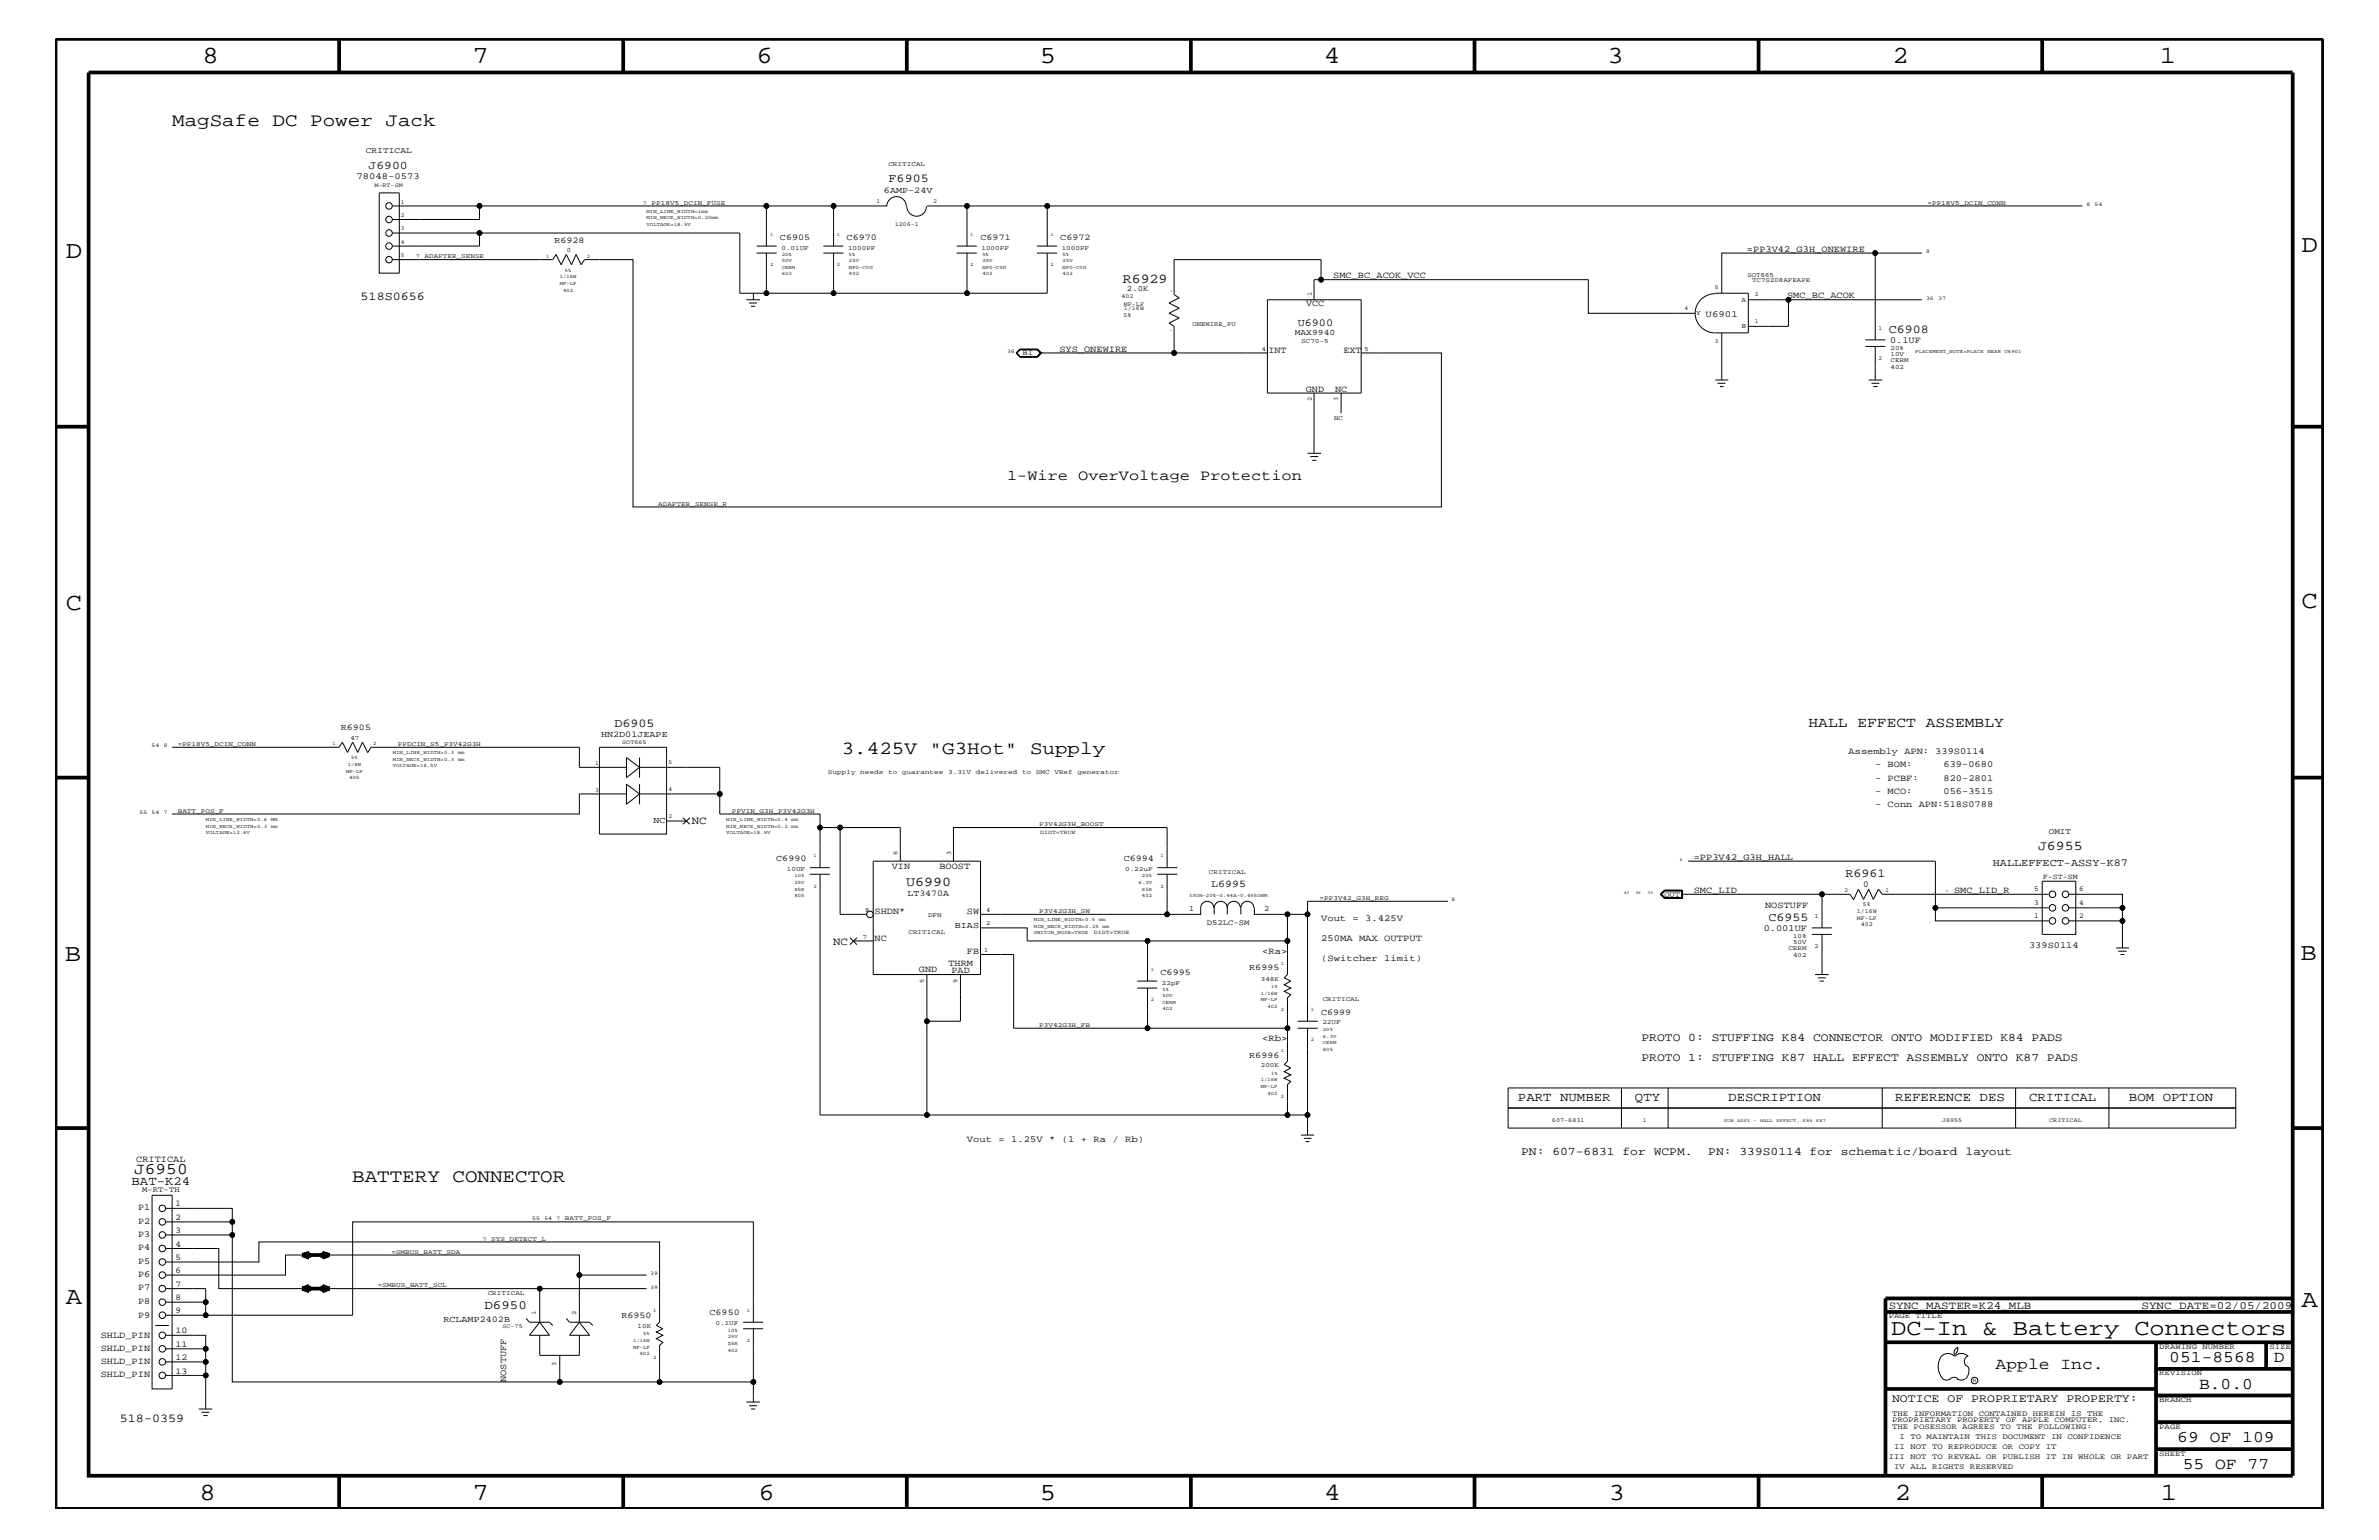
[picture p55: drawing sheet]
<svg xmlns="http://www.w3.org/2000/svg" width="432mm" height="279mm" viewBox="0 0 432 279" stroke-linecap="round" stroke-linejoin="round" font-family="sans-serif">
<defs><g id="words">
<g font-size="4.5">
<text x="36.7" y="11.5">8</text>
<text x="85.8" y="11.5">7</text>
<text x="137.3" y="11.5">6</text>
<text x="188.7" y="11.5">5</text>
<text x="240.3" y="11.5">4</text>
<text x="291.8" y="11.5">3</text>
<text x="343.5" y="11.5">2</text>
<text x="392" y="11.5">1</text>
<text x="11.9" y="46.8">D</text>
<text x="417.7" y="45.7">D</text>
<text x="11.9" y="110.6">C</text>
<text x="417.7" y="110.3">C</text>
<text x="11.8" y="174.3">B</text>
<text x="417.6" y="174.2">B</text>
<text x="11.9" y="236.7">A</text>
<text x="417.7" y="237.1">A</text>
<text x="36.2" y="272.1">8</text>
<text x="85.8" y="272.1">7</text>
<text x="137.7" y="272.1">6</text>
<text x="188.7" y="272.1">5</text>
<text x="240.4" y="272.1">4</text>
<text x="292" y="272.1">3</text>
<text x="343.9" y="272.1">2</text>
<text x="392.2" y="272.1">1</text>
</g>
<text font-size="4.1" x="343.3" y="242.3">DC-In &amp; Battery Connectors</text>
<g font-size="3.4">
<text x="31.2" y="22.9">MagSafe DC Power Jack</text>
<text x="152.8" y="136.8">3.425V &quot;G3Hot&quot; Supply</text>
<text x="63.9" y="214.4">BATTERY CONNECTOR</text>
</g>
<g font-size="3">
<text x="24.3" y="213">J6950</text>
<text x="362.2" y="248.4">Apple Inc.</text>
<text x="393.7" y="247.1">051-8568</text>
<text x="399.2" y="252">B.0.0</text>
<text x="412.7" y="247.1">D</text>
<text x="395.2" y="261.6">69 OF 109</text>
<text x="396.2" y="266.6">55 OF 77</text>
</g>
<text font-size="2.7" x="182.8" y="87.1">1-Wire OverVoltage Protection</text>
<text font-size="2.6" x="328.3" y="131.9">HALL EFFECT ASSEMBLY</text>
<g font-size="2.5">
<text x="203.8" y="51.3">R6929</text>
<text x="369.9" y="154.3">J6955</text>
<text x="164.5" y="160.8">U6990</text>
</g>
<g font-size="2.3">
<text x="275.5" y="199.8">PART NUMBER</text>
<text x="296.8" y="199.8">QTY</text>
<text x="313.7" y="199.8">DESCRIPTION</text>
<text x="344" y="199.8">REFERENCE DES</text>
<text x="368.3" y="199.8">CRITICAL</text>
<text x="386.4" y="199.8">BOM OPTION</text>
<text x="23.9" y="215">BAT-K24</text>
<text x="87.9" y="237.4">D6950</text>
</g>
<g font-size="2.2">
<text x="161.3" y="33">F6905</text>
<text x="65.4" y="54.4">518S0656</text>
<text x="342.8" y="60.4">C6908</text>
<text x="111.5" y="131.9">D6905</text>
<text x="334.9" y="159.2">R6961</text>
<text x="321" y="167.1">C6955</text>
<text x="21.8" y="258">518-0359</text>
</g>
<g font-size="2.1">
<text x="66.9" y="30.6">J6900</text>
<text x="297.9" y="188.9">PROTO 0: STUFFING K84 CONNECTOR ONTO MODIFIED K84 PADS</text>
<text x="297.9" y="192.6">PROTO 1: STUFFING K87 HALL EFFECT ASSEMBLY ONTO K87 PADS</text>
<text x="276.1" y="209.6">PN: 607-6831 for WCPM.</text>
<text x="310.1" y="209.6">PN: 339S0114 for schematic/board layout</text>
<text x="343.4" y="254.4">NOTICE OF PROPRIETARY PROPERTY:</text>
</g>
<g font-size="2">
<text x="125.6" y="149.5">NC</text>
<text x="151.2" y="171.4">NC</text>
<text x="342.8" y="237.4">SYNC_MASTER=K24_MLB</text>
<text x="388.7" y="237.4">SYNC_DATE=02/05/2009</text>
</g>
<g font-size="1.9">
<text x="235.5" y="59.1">U6900</text>
<text x="219.8" y="160.9">L6995</text>
<text x="361.7" y="157.1">HALLEFFECT-ASSY-K87</text>
</g>
<g font-size="1.7">
<text x="64.7" y="32.5">78048-0573</text>
<text x="317.1" y="45.7">=PP3V42_G3H_ONEWIRE</text>
<text x="242" y="50.5">SMC_BC_ACOK_VCC</text>
<text x="237.1" y="55.6">VCC</text>
<text x="309.6" y="57.4">U6901</text>
<text x="324.4" y="54.1">SMC_BC_ACOK</text>
<text x="192.3" y="63.9">SYS_ONEWIRE</text>
<text x="230.2" y="64">INT</text>
<text x="243.8" y="64">EXT</text>
<text x="343.1" y="62.3">0.1UF</text>
<text x="237" y="71.1">GND</text>
<text x="242.3" y="71.1">NC</text>
<text x="335.5" y="136.8">Assembly APN: 339S0114</text>
<text x="340.4" y="139.2">- BOM:</text>
<text x="340.4" y="141.7">- PCBF:</text>
<text x="352.8" y="139.2">639-0680</text>
<text x="352.8" y="141.7">820-2801</text>
<text x="340.4" y="144">- MCO:</text>
<text x="340.4" y="146.5">- Conn APN:518S0788</text>
<text x="352.8" y="144">056-3515</text>
<text x="307.4" y="156">=PP3V42_G3H_HALL</text>
<text x="161.9" y="157.7">VIN</text>
<text x="170.5" y="157.7">BOOST</text>
<text x="307.4" y="162">SMC_LID</text>
<text x="354.7" y="162">SMC_LID_R</text>
<text x="158.7" y="165.9">SHDN*</text>
<text x="175.5" y="165.9">SW</text>
<text x="239.8" y="167.1">Vout = 3.425V</text>
<text x="320.4" y="164.7">NOSTUFF</text>
<text x="158.7" y="170.7">NC</text>
<text x="175.5" y="173.2">FB</text>
<text x="229.1" y="173.2">&lt;Ra&gt;</text>
<text x="239.8" y="170.7">250MA MAX OUTPUT</text>
<text x="320.1" y="168.9">0.001UF</text>
<text x="368.3" y="172">339S0114</text>
<text x="166.8" y="176.3">GND</text>
<text x="172.1" y="175.2">THRM</text>
<text x="172.7" y="176.5">PAD</text>
<text x="239.8" y="174.4">(Switcher limit)</text>
<text x="229.1" y="188.9">&lt;Rb&gt;</text>
<text x="175.5" y="207.1">Vout = 1.25V * (1 + Ra / Rb)</text>
<text x="24.7" y="210.8">CRITICAL</text>
<text x="25.1" y="219.6">P1</text>
<text x="25.1" y="224.5">P3</text>
<text x="25.1" y="226.9">P4</text>
<text x="25.1" y="222">P2</text>
<text x="25.1" y="229.3">P5</text>
<text x="25.1" y="231.8">P6</text>
<text x="25.1" y="234.1">P7</text>
<text x="25.1" y="236.6">P8</text>
<text x="25.1" y="239">P9</text>
<text x="18.3" y="242.7">SHLD_PIN</text>
<text x="18.3" y="245.1">SHLD_PIN</text>
<text x="18.3" y="247.5">SHLD_PIN</text>
<text x="18.3" y="249.9">SHLD_PIN</text>
<text x="91.9" y="250.7" transform="rotate(-90 91.9 250.7)">NOSTUFF</text>
</g>
<g font-size="1.6">
<text x="160.4" y="35">6AMP-24V</text>
<text x="100.6" y="44.1">R6928</text>
<text x="141.6" y="43.5">C6905</text>
<text x="153.7" y="43.5">C6970</text>
<text x="178" y="43.5">C6971</text>
<text x="192.4" y="43.5">C6972</text>
<text x="61.8" y="132.5">R6905</text>
<text x="109.1" y="133.6">HN2D01JEAPE</text>
<text x="118.6" y="149.4">NC</text>
<text x="140.9" y="156.2">C6990</text>
<text x="204" y="156.2">C6994</text>
<text x="338.2" y="160.9">0</text>
<text x="164.7" y="162.5">LT3470A</text>
<text x="173.3" y="168.3">BIAS</text>
<text x="210.7" y="176.8">C6995</text>
<text x="226.7" y="176.1">R6995</text>
<text x="239.8" y="184.1">C6999</text>
<text x="226.7" y="191.9">R6996</text>
<text x="31.8" y="218.9">1</text>
<text x="31.8" y="221.3">2</text>
<text x="31.8" y="223.7">3</text>
<text x="31.8" y="226.2">4</text>
<text x="31.8" y="228.5">5</text>
<text x="31.8" y="231">6</text>
<text x="31.8" y="233.5">7</text>
<text x="31.8" y="235.8">8</text>
<text x="31.8" y="238.3">9</text>
<text x="80.5" y="239.9">RCLAMP2402B</text>
<text x="112.8" y="239.1">R6950</text>
<text x="128.8" y="238.6">C6950</text>
<text x="31.8" y="241.9">10</text>
<text x="31.8" y="244.4">11</text>
<text x="31.8" y="246.7">12</text>
<text x="31.8" y="249.2">13</text>
</g>
<g font-size="1.5">
<text x="66.4" y="27.7">CRITICAL</text>
<text x="235" y="60.8">MAX9940</text>
<text x="371.9" y="151.3">OMIT</text>
</g>
<g font-size="1.4">
<text x="204.6" y="52.8">2.0K</text>
<text x="185.6" y="64.5">BI</text>
<text x="369.2" y="161.7">5</text>
<text x="370.8" y="159.5">F-ST-SM</text>
<text x="377.4" y="161.7">6</text>
<text x="215.8" y="165.3">1</text>
<text x="219" y="167.8">D52LC-SM</text>
<text x="229.4" y="165.3">2</text>
<text x="302.1" y="162.7">OUT</text>
<text x="369.2" y="166.5">1</text>
<text x="369.2" y="164.1">3</text>
<text x="377.4" y="164.1">4</text>
<text x="377.4" y="166.5">2</text>
<text x="25.8" y="216.4">M-RT-TH</text>
<text x="342.8" y="239.2">PAGE TITLE</text>
<text x="391.9" y="244.7">DRAWING NUMBER</text>
<text x="411.9" y="244.7">SIZE</text>
<text x="391.9" y="249.5">REVISION</text>
<text x="343.4" y="256.8">THE INFORMATION CONTAINED HEREIN IS THE</text>
<text x="391.9" y="254.4">BRANCH</text>
<text x="343.4" y="259.3">THE POSESSOR AGREES TO THE FOLLOWING:</text>
<text x="343.4" y="258">PROPRIETARY PROPERTY OF APPLE COMPUTER, INC.</text>
<text x="343.8" y="262.9">II NOT TO REPRODUCE OR COPY IT</text>
<text x="344.8" y="261.1">I TO MAINTAIN THIS DOCUMENT IN CONFIDENCE</text>
<text x="391.9" y="259.3">PAGE</text>
<text x="342.8" y="264.7">III NOT TO REVEAL OR PUBLISH IT IN WHOLE OR PART</text>
<text x="343.8" y="266.6">IV ALL RIGHTS RESERVED</text>
<text x="391.9" y="264.1">SHEET</text>
</g>
<g font-size="1.3">
<text x="307.8" y="57.2">Y</text>
<text x="316.1" y="59.5">B</text>
<text x="316.1" y="54.7">A</text>
</g>
<g font-size="1.2">
<text x="161.2" y="30.2">CRITICAL</text>
<text x="118.3" y="37.2">PP18V5_DCIN_FUSE</text>
<text x="349.8" y="37.2">=PP18V5_DCIN_CONN</text>
<text x="77" y="46.8">ADAPTER_SENSE</text>
<text x="102.9" y="45.7">0</text>
<text x="141.8" y="45.3">0.01UF</text>
<text x="153.9" y="45.3">1000PF</text>
<text x="178.1" y="45.3">1000PF</text>
<text x="192.7" y="45.3">1000PF</text>
<text x="238.1" y="53.8" transform="rotate(-90 238.1 53.8)">1</text>
<text x="317.2" y="50.2">SOT665</text>
<text x="318" y="51.3">TC7SZ08AFEAPE</text>
<text x="216.5" y="59.2">ONEWIRE_PU</text>
<text x="229" y="63.6">4</text>
<text x="236.2" y="62.3">SC70-5</text>
<text x="247.6" y="63.6">5</text>
<text x="343.2" y="65.7">CERM</text>
<text x="343.2" y="64.5">10V</text>
<text x="343.2" y="63.4">20%</text>
<text x="343.2" y="67">402</text>
<text x="238.1" y="72.8" transform="rotate(-90 238.1 72.8)">2</text>
<text x="242.1" y="76.2">NC</text>
<text x="242.9" y="72.8" transform="rotate(-90 242.9 72.8)">3</text>
<text x="119.5" y="91.7">ADAPTER_SENSE_R</text>
<text x="32.3" y="135.3">=PP18V5_DCIN_CONN</text>
<text x="63.6" y="134.2">47</text>
<text x="72.2" y="135.3">PPDCIN_S5_P3V42G3H</text>
<text x="150.3" y="140.4">Supply</text>
<text x="156.2" y="140.4">needs</text>
<text x="161.2" y="140.4">to</text>
<text x="163.7" y="140.4">guarantee</text>
<text x="172.1" y="140.4">3.31V delivered</text>
<text x="185.5" y="140.4">to</text>
<text x="188" y="140.4">SMC</text>
<text x="191.4" y="140.4">VRef</text>
<text x="195.6" y="140.4">generator</text>
<text x="32.3" y="147.5">BATT_POS_F</text>
<text x="132.8" y="147.5">PPVIN_G3H_P3V42G3H</text>
<text x="188.6" y="149.9">P3V42G3H_BOOST</text>
<text x="162.9" y="155.1" transform="rotate(-90 162.9 155.1)">6</text>
<text x="172.6" y="155.1" transform="rotate(-90 172.6 155.1)">3</text>
<text x="142.8" y="158">10UF</text>
<text x="204.2" y="158">0.22uF</text>
<text x="219.4" y="158.6">CRITICAL</text>
<text x="157.1" y="165.4">8</text>
<text x="168.4" y="166.4">DFN</text>
<text x="179" y="165.4">4</text>
<text x="179" y="167.8">2</text>
<text x="188.6" y="165.6">P3V42G3H_SW</text>
<text x="239.5" y="163.3">=PP3V42_G3H_REG</text>
<text x="329.4" y="166.5">1</text>
<text x="156.6" y="170.3">7</text>
<text x="164.9" y="169.5">CRITICAL</text>
<text x="178.6" y="172.7">1</text>
<text x="324.6" y="172.4">CERM</text>
<text x="325.5" y="171.2">50V</text>
<text x="325.5" y="170.1">10%</text>
<text x="325.5" y="173.7">402</text>
<text x="329.4" y="172">2</text>
<text x="167.7" y="178.3" transform="rotate(-90 167.7 178.3)">5</text>
<text x="173.8" y="178.3" transform="rotate(-90 173.8 178.3)">9</text>
<text x="210.9" y="178.7">22pF</text>
<text x="228.9" y="177.9">348K</text>
<text x="240" y="185.9">22UF</text>
<text x="240.1" y="181.6">CRITICAL</text>
<text x="188.6" y="186.3">P3V42G3H_FB</text>
<text x="228.9" y="193.7">200K</text>
<text x="102.5" y="221.4">BATT_POS_F</text>
<text x="71" y="227.5">=SMBUS_BATT_SDA</text>
<text x="89.2" y="225.1">SYS_DETECT_L</text>
<text x="68.6" y="233.5">=SMBUS_BATT_SCL</text>
<text x="88.5" y="235">CRITICAL</text>
<text x="97.3" y="238.6" transform="rotate(-90 97.3 238.6)">1</text>
<text x="104.6" y="238.6" transform="rotate(-90 104.6 238.6)">2</text>
<text x="115.7" y="240.9">10K</text>
<text x="129.9" y="240.5">0.1UF</text>
<text x="100.9" y="247.8" transform="rotate(-90 100.9 247.8)">3</text>
</g>
<g font-size="1.1">
<text x="67.9" y="34">M-RT-SM</text>
<text x="72.7" y="41.8">3</text>
<text x="72.7" y="39.3">2</text>
<text x="72.7" y="36.9">1</text>
<text x="159.1" y="36.8">1</text>
<text x="162.4" y="41">1206-1</text>
<text x="169.4" y="36.8">2</text>
<text x="72.7" y="44.2">4</text>
<text x="72.7" y="46.6">5</text>
<text x="311.2" y="52.5">5</text>
<text x="318.5" y="53.8">2</text>
<text x="203.5" y="54.1">402</text>
<text x="203.9" y="57.5">5%</text>
<text x="204" y="56.3">1/16W</text>
<text x="204" y="55.6">MF-LF</text>
<text x="305.7" y="56.2">4</text>
<text x="318.5" y="58.6">1</text>
<text x="341" y="59.8">1</text>
<text x="311.2" y="62.3">3</text>
<text x="341" y="65.3">2</text>
<text x="112.9" y="135.1">SOT665</text>
<text x="108" y="143.6">3</text>
<text x="108" y="138.7">1</text>
<text x="121.3" y="143.5">4</text>
<text x="121.3" y="138.6">5</text>
<text x="121.3" y="148.4">2</text>
<text x="334.8" y="161.9">2</text>
<text x="342.2" y="161.9">1</text>
<text x="337" y="166.9">MF-LF</text>
<text x="337" y="165.6">1/16W</text>
<text x="338.1" y="164.5">5%</text>
<text x="337.7" y="168.1">402</text>
<text x="281.7" y="203.5">607-6831</text>
<text x="298.2" y="203.5">1</text>
<text x="352.5" y="203.5">J6955</text>
<text x="371.9" y="203.5">CRITICAL</text>
<text x="91.2" y="240.9">SC-75</text>
</g>
<g font-size="1">
<text x="116.8" y="37.2">7</text>
<text x="378.7" y="37.4">8</text>
<text x="380.2" y="37.4">54</text>
<text x="75.5" y="46.8">7</text>
<text x="349.6" y="45.9">8</text>
<text x="349.6" y="54.4">36</text>
<text x="351.8" y="54.4">37</text>
<text x="182.8" y="64">36</text>
<text x="27.5" y="135.6">54</text>
<text x="29.7" y="135.6">8</text>
<text x="25.3" y="147.7">55</text>
<text x="27.5" y="147.7">54</text>
<text x="29.7" y="147.7">7</text>
<text x="188.8" y="151.3">DIDT=TRUE</text>
<text x="263.5" y="163.5">8</text>
<text x="198.5" y="169.5">DIDT=TRUE</text>
<text x="96.6" y="221.4">55</text>
<text x="98.8" y="221.4">54</text>
<text x="101" y="221.4">7</text>
<text x="87.6" y="225.1">7</text>
<text x="118" y="231.3">39</text>
<text x="118" y="233.8">39</text>
<text x="358.1" y="250.7">R</text>
</g>
<g font-size=".9">
<text x="117.3" y="38.6">MIN_LINE_WIDTH=1mm</text>
<text x="117.3" y="39.8">MIN_NECK_WIDTH=0.20mm</text>
<text x="117.3" y="41">VOLTAGE=18.5V</text>
<text x="99.1" y="46.8">1</text>
<text x="106.5" y="46.8">2</text>
<text x="139.8" y="42.9">1</text>
<text x="141.9" y="46.5">20%</text>
<text x="141.9" y="47.6">50V</text>
<text x="151.9" y="42.9">1</text>
<text x="154.1" y="46.5">5%</text>
<text x="154.1" y="47.6">25V</text>
<text x="176.1" y="42.9">1</text>
<text x="178.3" y="46.5">5%</text>
<text x="178.3" y="47.6">25V</text>
<text x="190.7" y="42.9">1</text>
<text x="192.9" y="47.6">25V</text>
<text x="192.9" y="46.5">5%</text>
<text x="101.6" y="51.7">MF-LF</text>
<text x="101.6" y="50.5">1/16W</text>
<text x="102.2" y="52.9">402</text>
<text x="102.5" y="49.3">5%</text>
<text x="139.8" y="48.3">2</text>
<text x="141.9" y="48.8">CERM</text>
<text x="141.9" y="50">603</text>
<text x="151.9" y="48.3">2</text>
<text x="154.1" y="50">402</text>
<text x="154.1" y="48.8">NP0-C0G</text>
<text x="176.1" y="48.3">2</text>
<text x="178.3" y="50">402</text>
<text x="178.3" y="48.8">NP0-C0G</text>
<text x="190.7" y="48.3">2</text>
<text x="192.9" y="48.8">NP0-C0G</text>
<text x="192.9" y="50">402</text>
<text x="347.6" y="64">PLACEMENT_NOTE=PLACE NEAR U6901</text>
<text x="60.4" y="135.2">1</text>
<text x="63.8" y="137.8">5%</text>
<text x="67.7" y="135.2">2</text>
<text x="71.3" y="136.8">MIN_LINE_WIDTH=0.3 mm</text>
<text x="62.8" y="140.2">MF-LF</text>
<text x="63.1" y="139">1/8W</text>
<text x="63.4" y="141.4">805</text>
<text x="71.3" y="139.2">VOLTAGE=18.5V</text>
<text x="71.3" y="138">MIN_NECK_WIDTH=0.3 mm</text>
<text x="37.3" y="149">MIN_LINE_WIDTH=0.6 MM</text>
<text x="131.8" y="149">MIN_LINE_WIDTH=0.4 mm</text>
<text x="37.3" y="150.1">MIN_NECK_WIDTH=0.3 mm</text>
<text x="37.3" y="151.3">VOLTAGE=12.6V</text>
<text x="131.8" y="151.3">VOLTAGE=18.5V</text>
<text x="131.8" y="150.1">MIN_NECK_WIDTH=0.2 mm</text>
<text x="147.7" y="155.6">1</text>
<text x="210.7" y="155.6">1</text>
<text x="144.2" y="159.2">10%</text>
<text x="144.2" y="160.3">25V</text>
<text x="144.2" y="161.6">X5R</text>
<text x="147.7" y="161.1">2</text>
<text x="206.7" y="160.3">6.3V</text>
<text x="207.3" y="161.6">X5R</text>
<text x="207.3" y="159.2">20%</text>
<text x="210.7" y="161.1">2</text>
<text x="144.2" y="162.8">805</text>
<text x="187.6" y="167.1">MIN_LINE_WIDTH=0.5 mm</text>
<text x="207.3" y="162.8">402</text>
<text x="215.8" y="162.7">33UH-20%-0.44A-0.455OHM</text>
<text x="187.6" y="168.3">MIN_NECK_WIDTH=0.25 mm</text>
<text x="187.6" y="169.5">SWITCH_NODE=TRUE</text>
<text x="208.9" y="176.2">1</text>
<text x="211" y="179.9">5%</text>
<text x="230.7" y="179.3">1%</text>
<text x="232.5" y="175">1</text>
<text x="208.9" y="181.6">2</text>
<text x="211" y="181">50V</text>
<text x="211" y="183.3">402</text>
<text x="211" y="182.1">CERM</text>
<text x="228.9" y="180.5">1/16W</text>
<text x="228.9" y="181.6">MF-LF</text>
<text x="230" y="182.9">402</text>
<text x="232.5" y="183.5">2</text>
<text x="237.9" y="183.5">1</text>
<text x="232.5" y="190.8">1</text>
<text x="237.9" y="188.9">2</text>
<text x="240.1" y="188.2">6.3V</text>
<text x="240.1" y="187.1">20%</text>
<text x="240.1" y="189.4">CERM</text>
<text x="240.1" y="190.6">805</text>
<text x="228.9" y="197.4">MF-LF</text>
<text x="228.9" y="196.2">1/16W</text>
<text x="230.7" y="195">1%</text>
<text x="230" y="198.7">402</text>
<text x="232.5" y="199.2">2</text>
<text x="118.5" y="238">1</text>
<text x="135.6" y="238">1</text>
<text x="114.9" y="243.5">1/16W</text>
<text x="114.9" y="244.7">MF-LF</text>
<text x="116.1" y="245.9">402</text>
<text x="116.8" y="242.3">5%</text>
<text x="132.1" y="241.7">10%</text>
<text x="132.1" y="245.2">402</text>
<text x="132.1" y="242.8">25V</text>
<text x="132.1" y="244">X5R</text>
<text x="135.6" y="243.5">2</text>
<text x="118.5" y="246.5">2</text>
</g>
<g font-size=".8">
<text x="304.9" y="156.2">8</text>
<text x="353.1" y="162">7</text>
<text x="294.7" y="162.2">43</text>
<text x="296.8" y="162.2">36</text>
<text x="299" y="162.2">35</text>
<text x="312.9" y="203.5">SUB</text>
<text x="315.3" y="203.5">ASSY</text>
<text x="318.3" y="203.5">-</text>
<text x="319.5" y="203.5">HALL</text>
<text x="322.5" y="203.5">EFFECT,</text>
<text x="327.2" y="203.5">K86</text>
<text x="329.6" y="203.5">K87</text>
</g>
<g font-size=".6">
<text x="212.8" y="53" transform="rotate(-90 212.8 53)">2</text>
<text x="212.8" y="60.1" transform="rotate(-90 212.8 60.1)">1</text>
</g>
</g></defs>
<g fill="none" stroke="#000" stroke-width=".18">
<path d="M68.8 35h3.7v14.6h-3.7zM71.3 37.4h15.7v2.4h-15.7M87 37.4h52.1M151.3 37.4h-12.2v7.2M161 37.5a1.78 1.78 0 0 1 1.7-1.8 1.78 1.78 0 0 1 1.8 1.8M161 37.4h-9.7v7.2M164.6 37.5a1.78 1.78 0 0 0 1.8 1.7 1.78 1.78 0 0 0 1.7-1.7M168.2 37.4h7.3v7.2M175.5 37.4h14.6v7.2M190.1 37.4h187.9M71.3 42.3h63v10.9h4.8v-7.3M71.3 47.1h29l.6-.9 1 1.8 .9-1.8 .9 1.8 .9-1.8 .9 1.8 .6-.9h8.8v44.9h146.7v-28h-14.5"/>
<path d="M87 42.3v2.3h-15.7M135.5 54.4h2.4M136 55h1.4M136.3 55.6h.8M136.7 53.2v1.2M137.3 45.9h3.7M137.3 44.6h3.7M139.1 53.2h12.2M149.4 45.9h3.7M149.4 44.6h3.7M151.3 45.9v7.3h24.2v-7.3M173.7 45.9h3.6"/>
<path d="M173.7 44.6h3.6M188.2 45.9h3.7M188.2 44.6h3.7M190.1 45.9v7.3h-14.6M230 54.4h17.1v16.9h-17.1zM238.5 54.4v-3.7h49.8v6.1h19.4M239.8 50.7v-3.6h-26.7v6.4l.9 .5-1.8 1 1.8 .9-1.8 .9 1.8 .9-1.8 .9 .9 .6v4.8h-24.3M311.3 53.3a3.6 3.6 0 0 0-3.6 3.5 3.6 3.6 0 0 0 3.6 3.6M311.3 53.2h6v7.2h-6M312.5 53.2v-7.3h27.9v15.8M317.3 54.4h7.3v4.8h-7.3M324.6 54.4h24.2"/>
<path d="M340.4 45.9h8.4M184.5 64l.7-.6h3.1l.6 .6-.6 .7h-3.1zM184.5 64l.7 .8h3.1M185.2 63.4h3l.6 .6-.6 .7h-3l-.6-.7zM188.3 63.4h-3.1l-.7 .6M188.3 63.4h-3.1l-.8 .6 .8 .8h3.1M188.3 63.4l.8 .6-.8 .8M188.3 63.4l.7 .6-.7 .8M213.1 64h16.9M238.5 71.3v10.9M243.4 71.3v3.7M311.3 68.9h2.4"/>
<path d="M311.7 69.5h1.5M312.2 70.1h.6M312.5 60.4v8.5M338.6 62.9h3.6M338.6 61.7h3.6M339.2 68.9h2.4M339.7 69.5h1.4M340 70.1h.8M340.4 62.9v6M237.3 82.2h2.5M237.8 82.8h1.5M238.2 83.5h.7"/>
<path d="M31.2 135.6h30.4l.5-1 1 1.9 .9-1.9 .9 1.9 .9-1.9 .9 1.9M66.7 136.6l.6-1h37.9v3.6h8.5M108.8 135.6h12.2v15.7h-12.2zM116.1 139.2l-2.4-1.8v3.7l2.4-1.9h14.5v8.5h18.2v9.7M116.1 137.4v3.7M113.7 144h-8.5v3.7h-74M116.1 144l-2.4-1.7v3.6l2.4-1.9h14.5M116.1 142.3v3.6M121 149h3.6M124 148.4l1.2 1.1M125.2 148.4l-1.2 1.1M147 158.6h3.6"/>
<path d="M147 157.4h3.6M148.8 158.6v43.7h84.9M148.8 150.1h3.7M158.5 156.2h19.5v20.6h-19.5zM163.4 156.2v-6.1h-10.9v15.8h4.8M173.1 156.2v-6.1h38.7v7.3M210.1 158.6h3.6M210.1 157.4h3.6M211.8 158.6v7.3h-33.8M306.4 156.2h44.9v8.5M370.7 159.9h6.1v9.6h-6.1zM154.3 170.1l1.2 1.3"/>
<path d="M154.9 170.7h3.6M155.5 170.1l-1.2 1.3M168.2 176.8v25.5M174.3 176.8v8.5h-6.1M178 173.2h6v13.3h24.3v-7.2M178 168.3h8.4v2.4h21.9M206.4 179.3h3.7M206.4 178h3.7M220.3 164.7a1.19 1.19 0 0 0-1.2-1.2 1.19 1.19 0 0 0-1.2 1.2v1.2h-6.1M222.8 164.7a1.19 1.19 0 0 1 1.1-1.2 1.19 1.19 0 0 1 1.2 1.2M222.8 164.7a1.19 1.19 0 0 0-1.2-1.2 1.19 1.19 0 0 0-1.2 1.2v1.2M222.8 164.7v1.2"/>
<path d="M227.6 164.7a1.19 1.19 0 0 0-1.2-1.2 1.19 1.19 0 0 0-1.2 1.2v1.2M227.7 164.7v1.2h9.6M233.7 165.9v10.9l-.6 .6 1.2 .6-1.2 .7 1.2 .6-1.2 .6 1.2 .6-.6 .5v11.6l-.6 .6 1.2 .5-1.2 .7 1.2 .6-1.2 .6 1.2 .6-.6 .6v5.5h3.6M233.7 170.7h-25.4v7.3M262.8 163.5h-25.5v21.8M301.3 162.2l.8-.7h3.3v1.5h-3.3zM302.2 161.6l-.7 .6 .7 .7h3.1M302.2 161.7h3v1.1h-3l-.6-.6zM302.2 161.6l-.8 .6 .8 .8M302.2 161.6h3.1v1.4M305.2 162.2h25.5v6.1M328.8 168.3h3.7"/>
<path d="M328.8 169.5h3.7M329.4 176.8h2.5M329.9 177.4h1.5M330.3 178h.7M330.7 162.2h5.1l.7 1.1M330.7 169.5v7.3M371.9 164.7h-20.6v2.4h20.6M371.9 162.2h-30.3l-.6-.9-1 1.9-.8-1.9-1 1.9-.9-1.9-.8 1.9M375.5 164.7h9.7v2.4h-9.7M375.5 162.2h9.7v2.5M384 172h2.4M384.5 172.6h1.5"/>
<path d="M384.9 173.2h.7M385.2 167.1v4.9M208.3 186.5h25.4M235.5 186.5h3.7M235.5 185.3h3.7M237.3 186.5v19.4M273.7 197.4h132.1v7.3h-132.1zM294.3 197.4v7.3M302.8 197.4v7.3M341.6 197.4v7.3M365.8 197.4v7.3M382.8 197.4v7.3"/>
<path d="M27.6 216.9h3.6v35.1h-3.6zM30.1 219.2h12.1v2.5h-12.1M236.1 205.9h2.4M236.6 206.5h1.5M237 207.1h.7M273.7 201h132.1M30.1 229h16.9v-3.7h72.7v14.6l-.6 .6 1.2 .6-1.2 .6 1.2 .6-1.2 .6 1.2 .6-.6 .6v6.6h17v-9.6M30.1 224.1h12.1v26.6h59.4v-4.8M30.1 231.3h21.7v-3.6h53.4v12.2M30.1 226.5h9.6v7.3h58.3v6.1M30.1 238.6h33.9v-16.9h72.7v18.2M30.1 236.2h7.2v2.4"/>
<path d="M30.1 233.8h7.2v2.4M42.2 221.7v2.4M95.5 239.2l.6 .7h3.6l.6 .6M98 239.9l1.7 2.4h-3.6zM98 233.8h19.3M102.8 239.2l.6 .7h3.6l.6 .6M105.2 239.9l1.8 2.4h-3.6zM105.2 231.3h12.1M134.9 239.9h3.6M28.2 240.5h2.4M30.1 247.1h7.2v2.4h-7.2M30.1 242.3h7.2v2.4h-7.2"/>
<path d="M36.1 255.6h2.4M36.6 256.2h1.4M36.9 256.8h.8M37.3 244.7v2.4M37.3 249.5v6.1M98 242.3v3.6h7.2v-3.6M101.6 250.7h18.1M134.9 241.1h3.6M135.5 254.4h2.4M136 255h1.4M136.3 255.6h.8M136.7 250.7v3.7"/>
<path d="M352.3 246.1a1.69 1.69 0 0 1 2.5 0 1.72 1.72 0 0 1 2.4 0M352.4 246a3.2 3.2 0 0 0 .4 4.3l.8 .1 .4-.2M354 250.2l.7-.3 .7 .3M355.2 250.2l.7 .2 .7-.2M355.3 244.4v.3a1.18 1.18 0 0 1-.6 1.1M355.4 244.4a.99 .99 0 0 0-.6 1.4M357.2 246a1.04 1.04 0 0 0-.7 1 1.04 1.04 0 0 0 .7 1M357.3 248l.1 .7a2.11 2.11 0 0 1-.6 1.5"/>
<circle cx="70.6" cy="37.4" r=".59"/>
<circle cx="70.6" cy="39.8" r=".59"/>
<circle cx="87" cy="37.4" r=".42"/>
<circle cx="139.1" cy="37.4" r=".42"/>
<circle cx="151.3" cy="37.4" r=".42"/>
<circle cx="175.5" cy="37.4" r=".42"/>
<circle cx="190.1" cy="37.4" r=".42"/>
<circle cx="70.6" cy="47.1" r=".59"/>
<circle cx="70.6" cy="44.6" r=".59"/>
<circle cx="70.6" cy="42.3" r=".59"/>
<circle cx="87" cy="42.3" r=".42"/>
<circle cx="139.1" cy="53.2" r=".42"/>
<circle cx="151.3" cy="53.2" r=".42"/>
<circle cx="175.5" cy="53.2" r=".42"/>
<circle cx="239.8" cy="50.7" r=".42"/>
<circle cx="324.6" cy="54.4" r=".42"/>
<circle cx="340.4" cy="45.9" r=".42"/>
<circle cx="213.1" cy="64" r=".42"/>
<circle cx="130.6" cy="144" r=".42"/>
<circle cx="148.8" cy="150.1" r=".42"/>
<circle cx="152.5" cy="150.1" r=".42"/>
<circle cx="157.9" cy="165.9" r=".59"/>
<circle cx="208.3" cy="170.7" r=".42"/>
<circle cx="211.8" cy="165.9" r=".42"/>
<circle cx="233.7" cy="170.7" r=".42"/>
<circle cx="233.7" cy="165.9" r=".42"/>
<circle cx="237.3" cy="165.9" r=".42"/>
<circle cx="330.7" cy="162.2" r=".42"/>
<circle cx="351.3" cy="164.7" r=".42"/>
<circle cx="372.5" cy="162.2" r=".59"/>
<circle cx="372.5" cy="167.1" r=".59"/>
<circle cx="372.5" cy="164.7" r=".59"/>
<circle cx="374.9" cy="167.1" r=".59"/>
<circle cx="374.9" cy="162.2" r=".59"/>
<circle cx="374.9" cy="164.7" r=".59"/>
<circle cx="385.2" cy="164.7" r=".42"/>
<circle cx="385.2" cy="167.1" r=".42"/>
<circle cx="168.2" cy="185.3" r=".42"/>
<circle cx="208.3" cy="186.5" r=".42"/>
<circle cx="233.7" cy="186.5" r=".42"/>
<circle cx="29.5" cy="219.2" r=".59"/>
<circle cx="168.2" cy="202.3" r=".42"/>
<circle cx="233.7" cy="202.3" r=".42"/>
<circle cx="237.3" cy="202.3" r=".42"/>
<circle cx="29.5" cy="238.6" r=".59"/>
<circle cx="29.5" cy="221.7" r=".59"/>
<circle cx="29.5" cy="229" r=".59"/>
<circle cx="29.5" cy="231.3" r=".59"/>
<circle cx="29.5" cy="226.5" r=".59"/>
<circle cx="29.5" cy="236.2" r=".59"/>
<circle cx="29.5" cy="233.8" r=".59"/>
<circle cx="29.5" cy="224.1" r=".59"/>
<circle cx="37.3" cy="238.6" r=".42"/>
<circle cx="37.3" cy="236.2" r=".42"/>
<circle cx="42.2" cy="224.1" r=".42"/>
<circle cx="42.2" cy="221.7" r=".42"/>
<circle cx="98" cy="233.8" r=".42"/>
<circle cx="105.2" cy="231.3" r=".42"/>
<circle cx="29.5" cy="242.3" r=".59"/>
<circle cx="29.5" cy="249.5" r=".59"/>
<circle cx="29.5" cy="244.7" r=".59"/>
<circle cx="29.5" cy="247.1" r=".59"/>
<circle cx="37.3" cy="244.7" r=".42"/>
<circle cx="37.3" cy="247.1" r=".42"/>
<circle cx="37.3" cy="249.5" r=".42"/>
<circle cx="101.6" cy="250.7" r=".42"/>
<circle cx="119.7" cy="250.7" r=".42"/>
<circle cx="136.7" cy="250.7" r=".42"/>
<circle cx="358.4" cy="250.5" r=".59"/>
</g>
<g fill="none" stroke="#000" stroke-width=".68" stroke-linecap="butt">
<path d="M10.1 7.1h411.5v266.7h-411.5zM16.1 13.2h400v254.5h-400zM61.6 7.1v6.1M113.1 7.1v6.1M164.6 7.1v6.1M216.2 7.1v6.1M267.6 7.1v6.1M319.2 7.1v6.1M370.7 7.1v6.1M10.1 77.4h6M416.1 77.4h5.5M10.1 141.1h6"/>
<path d="M416.1 141.1h5.5M10.1 204.7h6M416.1 204.7h5.5M54.9 233.8l1.2 .1M54.9 227.7l1.2-.4v.9zM54.9 233.8l1.2-.5v1zM54.9 233.8h4.9M54.9 233.8l1.2 .2M54.9 233.8l1.2 .3M54.9 227.7l1.2 .2M54.9 227.7h4.9M54.9 227.7l1.2 .3"/>
<path d="M54.9 227.7l1.2 .4M56.1 233.7l-1.2 .1M56.1 233.5l-1.2 .3M56.1 227.6l-1.2 .1M56.1 227.5l-1.2 .2M56.1 227.4l-1.2 .3M58.5 233.7l1.3 .1M58.5 227.3l1.3 .4-1.3 .5zM58.5 233.3l1.3 .5-1.3 .5zM58.5 233.5l1.3 .3M58.5 227.6l1.3 .1M58.5 227.4l1.3 .3"/>
<path d="M58.5 227.5l1.3 .2M59.8 233.8l-1.3 .1M59.8 233.8l-1.3 .2M59.8 233.8l-1.3 .3M59.8 227.7l-1.3 .2M59.8 227.7l-1.3 .3M59.8 227.7l-1.3 .4M342.2 238h73.9M416.1 235.6h-73.9v32.1M342.2 243.5h73.9M342.2 252h49.1M391.3 243.5v24.2"/>
<path d="M391.3 258h24.8M391.3 253.2h24.8M391.3 248.4h24.8M411.3 243.5v4.9M61.6 267.7v6.1M113.1 267.7v6.1M164.6 267.7v6.1M216.2 268v5.8M267.6 267.7v6.1M319.2 267.7v6.1M370.7 267.7v6.1M391.3 262.9h24.8"/>
</g>
<g fill="#000">
<circle cx="87" cy="37.4" r=".42"/>
<circle cx="139.1" cy="37.4" r=".42"/>
<circle cx="151.3" cy="37.4" r=".42"/>
<circle cx="175.5" cy="37.4" r=".42"/>
<circle cx="190.1" cy="37.4" r=".42"/>
<circle cx="87" cy="42.3" r=".42"/>
<circle cx="139.1" cy="53.2" r=".42"/>
<circle cx="151.3" cy="53.2" r=".42"/>
<circle cx="175.5" cy="53.2" r=".42"/>
<circle cx="239.8" cy="50.7" r=".42"/>
<circle cx="324.6" cy="54.4" r=".42"/>
<circle cx="340.4" cy="45.9" r=".42"/>
<circle cx="213.1" cy="64" r=".42"/>
<circle cx="130.6" cy="144" r=".42"/>
<circle cx="148.8" cy="150.1" r=".42"/>
<circle cx="152.5" cy="150.1" r=".42"/>
<circle cx="208.3" cy="170.7" r=".42"/>
<circle cx="211.8" cy="165.9" r=".42"/>
<circle cx="233.7" cy="170.7" r=".42"/>
<circle cx="233.7" cy="165.9" r=".42"/>
<circle cx="237.3" cy="165.9" r=".42"/>
<circle cx="330.7" cy="162.2" r=".42"/>
<circle cx="351.3" cy="164.7" r=".42"/>
<circle cx="385.2" cy="164.7" r=".42"/>
<circle cx="385.2" cy="167.1" r=".42"/>
<circle cx="168.2" cy="185.3" r=".42"/>
<circle cx="208.3" cy="186.5" r=".42"/>
<circle cx="233.7" cy="186.5" r=".42"/>
<circle cx="168.2" cy="202.3" r=".42"/>
<circle cx="233.7" cy="202.3" r=".42"/>
<circle cx="237.3" cy="202.3" r=".42"/>
<circle cx="37.3" cy="238.6" r=".42"/>
<circle cx="37.3" cy="236.2" r=".42"/>
<circle cx="42.2" cy="224.1" r=".42"/>
<circle cx="42.2" cy="221.7" r=".42"/>
<circle cx="98" cy="233.8" r=".42"/>
<circle cx="105.2" cy="231.3" r=".42"/>
<circle cx="37.3" cy="244.7" r=".42"/>
<circle cx="37.3" cy="247.1" r=".42"/>
<circle cx="37.3" cy="249.5" r=".42"/>
<circle cx="101.6" cy="250.7" r=".42"/>
<circle cx="119.7" cy="250.7" r=".42"/>
<circle cx="136.7" cy="250.7" r=".42"/>
</g>
<use href="#words"/>
</svg>
